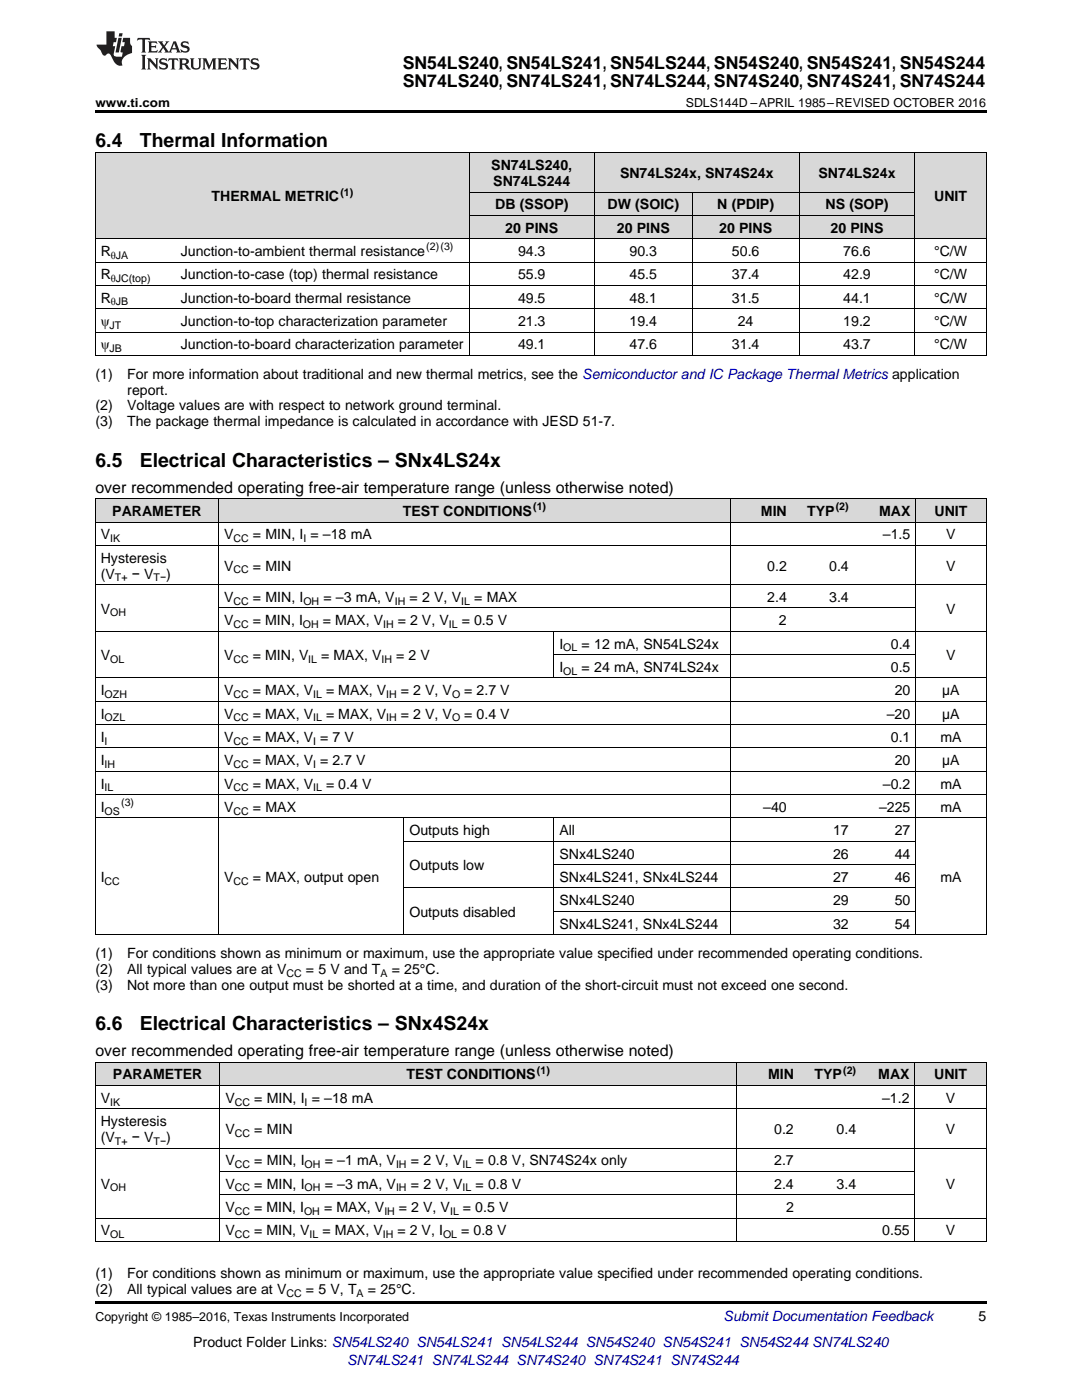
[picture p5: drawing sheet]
<svg xmlns="http://www.w3.org/2000/svg" width="216mm" height="279mm" viewBox="0 0 216 279" stroke-linecap="round" stroke-linejoin="round" font-family="sans-serif">
<defs><g id="words">
<g font-size="3.9">
<text x="19" y="29.3">6.4</text>
<text x="27.9" y="29.3">Thermal Information</text>
<text x="19" y="93.2">6.5</text>
<text x="27.9" y="93.2">Electrical Characteristics – SNx4LS24x</text>
<text x="19" y="205.6">6.6</text>
<text x="27.9" y="205.6">Electrical Characteristics – SNx4S24x</text>
</g>
<g font-size="3.5">
<text x="80.4" y="13.8">SN54LS240, SN54LS241, SN54LS244, SN54S240, SN54S241, SN54S244</text>
<text x="80.4" y="17.3">SN74LS240, SN74LS241, SN74LS244, SN74S240, SN74S241, SN74S244</text>
</g>
<g font-size="3.2">
<text x="19" y="98.3">over recommended operating free-air temperature range (unless otherwise noted)</text>
<text x="19" y="210.7">over recommended operating free-air temperature range (unless otherwise noted)</text>
</g>
<g font-size="2.8">
<text x="98" y="33.9">SN74LS240,</text>
<text x="123.7" y="35.5">SN74LS24x, SN74S24x</text>
<text x="163.3" y="35.5">SN74LS24x</text>
<text x="42.2" y="40.2">THERMAL METRIC</text>
<text x="98.4" y="37.1">SN74LS244</text>
<text x="98.8" y="41.8">DB (SSOP)</text>
<text x="121.2" y="41.8">DW (SOIC)</text>
<text x="143.1" y="41.8">N (PDIP)</text>
<text x="164.7" y="41.8">NS (SOP)</text>
<text x="186.4" y="40.2">UNIT</text>
<text x="100.8" y="46.4">20 PINS</text>
<text x="123.1" y="46.4">20 PINS</text>
<text x="143.5" y="46.4">20 PINS</text>
<text x="165.7" y="46.4">20 PINS</text>
<text x="20.1" y="51.1">R</text>
<text x="36.1" y="51.1">Junction-to-ambient thermal resistance</text>
<text x="103.4" y="51.1">94.3</text>
<text x="125.6" y="51.1">90.3</text>
<text x="146" y="51.1">50.6</text>
<text x="168.3" y="51.1">76.6</text>
<text x="186.4" y="51.1">°C/W</text>
<text x="20.1" y="55.7">R</text>
<text x="36.1" y="55.7">Junction-to-case (top) thermal resistance</text>
<text x="103.4" y="55.7">55.9</text>
<text x="125.6" y="55.7">45.5</text>
<text x="146" y="55.7">37.4</text>
<text x="168.3" y="55.7">42.9</text>
<text x="186.4" y="55.7">°C/W</text>
<text x="20.1" y="60.4">R</text>
<text x="20.1" y="65.1">ψ</text>
<text x="36.1" y="60.4">Junction-to-board thermal resistance</text>
<text x="36.1" y="65.1">Junction-to-top characterization parameter</text>
<text x="103.4" y="60.4">49.5</text>
<text x="103.4" y="65.1">21.3</text>
<text x="125.6" y="60.4">48.1</text>
<text x="125.6" y="65.1">19.4</text>
<text x="146" y="60.4">31.5</text>
<text x="147.2" y="65.1">24</text>
<text x="168.3" y="60.4">44.1</text>
<text x="168.3" y="65.1">19.2</text>
<text x="186.4" y="60.4">°C/W</text>
<text x="186.4" y="65.1">°C/W</text>
<text x="20.1" y="69.7">ψ</text>
<text x="36.1" y="69.7">Junction-to-board characterization parameter</text>
<text x="103.4" y="69.7">49.1</text>
<text x="125.6" y="69.7">47.6</text>
<text x="146" y="69.7">31.4</text>
<text x="168.3" y="69.7">43.7</text>
<text x="186.4" y="69.7">°C/W</text>
<text x="19" y="75.6">(1)</text>
<text x="25.4" y="75.6">For more information about traditional and new thermal metrics, see the Semiconductor and IC Package Thermal Metrics application</text>
<text x="19" y="81.9">(2)</text>
<text x="25.4" y="81.9">Voltage values are with respect to network ground terminal.</text>
<text x="25.4" y="78.7">report.</text>
<text x="19" y="85.1">(3)</text>
<text x="25.4" y="85.1">The package thermal impedance is calculated in accordance with JESD 51-7.</text>
<text x="20.1" y="107.6">V</text>
<text x="22.4" y="103">PARAMETER</text>
<text x="44.7" y="107.6">V</text>
<text x="50.5" y="107.6">= MIN, I = –18 mA</text>
<text x="80.4" y="103">TEST CONDITIONS</text>
<text x="151.8" y="103">MIN</text>
<text x="161" y="103">TYP</text>
<text x="175.4" y="103">MAX</text>
<text x="176.2" y="107.6">–1.5</text>
<text x="186.5" y="103">UNIT</text>
<text x="188.8" y="107.6">V</text>
<text x="20.1" y="112.3">Hysteresis</text>
<text x="44.7" y="113.9">V</text>
<text x="50.5" y="113.9">= MIN</text>
<text x="153.1" y="113.9">0.2</text>
<text x="165.5" y="113.9">0.4</text>
<text x="188.8" y="113.9">V</text>
<text x="20.1" y="115.5">(V</text>
<text x="26.3" y="115.5">− V</text>
<text x="33.2" y="115.5">)</text>
<text x="20.1" y="122.4">V</text>
<text x="44.7" y="120.1">V</text>
<text x="44.7" y="124.8">V</text>
<text x="50.4" y="124.8">= MIN, I</text>
<text x="50.5" y="120.1">= MIN, I</text>
<text x="64.4" y="124.8">= MAX, V</text>
<text x="64.6" y="120.1">= –3 mA, V</text>
<text x="79.4" y="124.8">= 2 V, V</text>
<text x="81.7" y="120.1">= 2 V, V</text>
<text x="92.1" y="124.8">= 0.5 V</text>
<text x="94.6" y="120.1">= MAX</text>
<text x="153.1" y="120.1">2.4</text>
<text x="155.4" y="124.8">2</text>
<text x="165.5" y="120.1">3.4</text>
<text x="188.8" y="122.4">V</text>
<text x="20.1" y="131.8">V</text>
<text x="44.7" y="131.8">V</text>
<text x="50.4" y="131.8">= MIN, V</text>
<text x="64.1" y="131.8">= MAX, V</text>
<text x="79.1" y="131.8">= 2 V</text>
<text x="111.6" y="129.4">I</text>
<text x="116.1" y="129.4">= 12 mA, SN54LS24x</text>
<text x="177.8" y="129.4">0.4</text>
<text x="188.8" y="131.8">V</text>
<text x="111.6" y="134.1">I</text>
<text x="116.1" y="134.1">= 24 mA, SN74LS24x</text>
<text x="177.8" y="134.1">0.5</text>
<text x="20.1" y="138.7">I</text>
<text x="20.1" y="143.4">I</text>
<text x="44.7" y="138.7">V</text>
<text x="44.7" y="143.4">V</text>
<text x="50.4" y="138.7">= MAX, V</text>
<text x="50.4" y="143.4">= MAX, V</text>
<text x="65.1" y="138.7">= MAX, V</text>
<text x="65.1" y="143.4">= MAX, V</text>
<text x="80" y="138.7">= 2 V, V</text>
<text x="80" y="143.4">= 2 V, V</text>
<text x="92.6" y="138.7">= 2.7 V</text>
<text x="92.6" y="143.4">= 0.4 V</text>
<text x="177" y="143.4">–20</text>
<text x="178.5" y="138.7">20</text>
<text x="188" y="138.7">µA</text>
<text x="188" y="143.4">µA</text>
<text x="20.1" y="148.1">I</text>
<text x="44.7" y="148.1">V</text>
<text x="50.4" y="148.1">= MAX, V = 7 V</text>
<text x="177.8" y="148.1">0.1</text>
<text x="187.6" y="148.1">mA</text>
<text x="20.1" y="152.7">I</text>
<text x="44.7" y="152.7">V</text>
<text x="50.4" y="152.7">= MAX, V = 2.7 V</text>
<text x="178.5" y="152.7">20</text>
<text x="188" y="152.7">µA</text>
<text x="20.1" y="157.4">I</text>
<text x="44.7" y="157.4">V</text>
<text x="50.4" y="157.4">= MAX, V</text>
<text x="65.1" y="157.4">= 0.4 V</text>
<text x="176.2" y="157.4">–0.2</text>
<text x="187.6" y="157.4">mA</text>
<text x="20.1" y="162">I</text>
<text x="44.7" y="162">V</text>
<text x="50.5" y="162">= MAX</text>
<text x="81.7" y="166.7">Outputs high</text>
<text x="111.6" y="166.7">All</text>
<text x="152.3" y="162">–40</text>
<text x="166.2" y="166.7">17</text>
<text x="175.4" y="162">–225</text>
<text x="178.5" y="166.7">27</text>
<text x="187.6" y="162">mA</text>
<text x="81.7" y="173.7">Outputs low</text>
<text x="111.6" y="171.3">SNx4LS240</text>
<text x="166.2" y="171.3">26</text>
<text x="178.5" y="171.3">44</text>
<text x="20.1" y="176">I</text>
<text x="44.7" y="176">V</text>
<text x="50.5" y="176">= MAX, output open</text>
<text x="111.6" y="176">SNx4LS241, SNx4LS244</text>
<text x="166.2" y="176">27</text>
<text x="178.5" y="176">46</text>
<text x="187.6" y="176">mA</text>
<text x="81.7" y="183">Outputs disabled</text>
<text x="111.6" y="180.7">SNx4LS240</text>
<text x="111.6" y="185.3">SNx4LS241, SNx4LS244</text>
<text x="166.2" y="180.7">29</text>
<text x="166.2" y="185.3">32</text>
<text x="178.5" y="180.7">50</text>
<text x="178.5" y="185.3">54</text>
<text x="19" y="191.2">(1)</text>
<text x="25.4" y="191.2">For conditions shown as minimum or maximum, use the appropriate value specified under recommended operating conditions.</text>
<text x="19" y="194.3">(2)</text>
<text x="19" y="197.5">(3)</text>
<text x="25.4" y="194.3">All typical values are at V</text>
<text x="25.4" y="197.5">Not more than one output must be shorted at a time, and duration of the short-circuit must not exceed one second.</text>
<text x="61" y="194.3">= 5 V and T</text>
<text x="78.2" y="194.3">= 25°C.</text>
<text x="22.5" y="215.4">PARAMETER</text>
<text x="81.1" y="215.4">TEST CONDITIONS</text>
<text x="153.2" y="215.4">MIN</text>
<text x="162.5" y="215.4">TYP</text>
<text x="175.3" y="215.4">MAX</text>
<text x="186.4" y="215.4">UNIT</text>
<text x="20.1" y="220.1">V</text>
<text x="45" y="220.1">V</text>
<text x="50.7" y="220.1">= MIN, I = –18 mA</text>
<text x="176" y="220.1">–1.2</text>
<text x="188.7" y="220.1">V</text>
<text x="20.1" y="224.7">Hysteresis</text>
<text x="20.1" y="227.9">(V</text>
<text x="26.3" y="227.9">− V</text>
<text x="33.2" y="227.9">)</text>
<text x="45" y="226.3">V</text>
<text x="50.7" y="226.3">= MIN</text>
<text x="154.5" y="226.3">0.2</text>
<text x="166.9" y="226.3">0.4</text>
<text x="188.7" y="226.3">V</text>
<text x="45" y="232.6">V</text>
<text x="50.7" y="232.6">= MIN, I</text>
<text x="64.8" y="232.6">= –1 mA, V</text>
<text x="82" y="232.6">= 2 V, V</text>
<text x="94.9" y="232.6">= 0.8 V, SN74S24x only</text>
<text x="154.5" y="232.6">2.7</text>
<text x="20.1" y="237.2">V</text>
<text x="45" y="237.2">V</text>
<text x="50.7" y="237.2">= MIN, I</text>
<text x="64.8" y="237.2">= –3 mA, V</text>
<text x="82" y="237.2">= 2 V, V</text>
<text x="94.9" y="237.2">= 0.8 V</text>
<text x="154.5" y="237.2">2.4</text>
<text x="166.9" y="237.2">3.4</text>
<text x="188.7" y="237.2">V</text>
<text x="45" y="241.9">V</text>
<text x="50.7" y="241.9">= MIN, I</text>
<text x="64.7" y="241.9">= MAX, V</text>
<text x="79.6" y="241.9">= 2 V, V</text>
<text x="92.4" y="241.9">= 0.5 V</text>
<text x="156.8" y="241.9">2</text>
<text x="20.1" y="246.5">V</text>
<text x="45" y="246.5">V</text>
<text x="50.7" y="246.5">= MIN, V</text>
<text x="64.3" y="246.5">= MAX, V</text>
<text x="79.3" y="246.5">= 2 V, I</text>
<text x="92" y="246.5">= 0.8 V</text>
<text x="176" y="246.5">0.55</text>
<text x="188.7" y="246.5">V</text>
<text x="19" y="255.1">(1)</text>
<text x="25.4" y="255.1">For conditions shown as minimum or maximum, use the appropriate value specified under recommended operating conditions.</text>
<text x="19" y="258.2">(2)</text>
<text x="25.4" y="258.2">All typical values are at V</text>
<text x="61" y="258.2">= 5 V, T</text>
<text x="73.4" y="258.2">= 25°C.</text>
<text x="195.3" y="263.6">5</text>
<text x="38.6" y="268.9">Product Folder Links: SN54LS240 SN54LS241 SN54LS244 SN54S240 SN54S241 SN54S244 SN74LS240</text>
</g>
<g font-size="2.8" fill="#0000c8">
<text x="144.4" y="263.6">Submit Documentation Feedback</text>
<text x="69.3" y="272.4">SN74LS241 SN74LS244 SN74S240 SN74S241 SN74S244</text>
</g>
<g font-size="2.5">
<text x="19" y="21.4">www.ti.com</text>
<text x="136.8" y="21.4">SDLS144D –APRIL 1985–REVISED OCTOBER 2016</text>
<text x="19" y="263.6">Copyright © 1985–2016, Texas Instruments Incorporated</text>
</g>
<g font-size="2.1">
<text x="67.9" y="39.1">(1)</text>
<text x="22.1" y="51.6">θJA</text>
<text x="85.1" y="50">(2)(3)</text>
<text x="22.1" y="56.3">θJC(top)</text>
<text x="21.9" y="65.6">JT</text>
<text x="22.1" y="61">θJB</text>
<text x="21.9" y="70.3">JB</text>
<text x="106.4" y="101.8">(1)</text>
<text x="166.8" y="101.8">(2)</text>
<text x="22" y="108.2">IK</text>
<text x="46.6" y="108.2">CC</text>
<text x="60.5" y="108.2">I</text>
<text x="22.9" y="116">T+</text>
<text x="30.6" y="116">T−</text>
<text x="46.6" y="114.4">CC</text>
<text x="22" y="123">OH</text>
<text x="46.6" y="120.7">CC</text>
<text x="46.6" y="125.3">CC</text>
<text x="60.4" y="125.3">OH</text>
<text x="60.5" y="120.7">OH</text>
<text x="76.4" y="125.3">IH</text>
<text x="78.8" y="120.7">IH</text>
<text x="89.6" y="125.3">IL</text>
<text x="92" y="120.7">IL</text>
<text x="112.4" y="130">OL</text>
<text x="22" y="132.3">OL</text>
<text x="46.6" y="132.3">CC</text>
<text x="61.5" y="132.3">IL</text>
<text x="76.1" y="132.3">IH</text>
<text x="112.4" y="134.7">OL</text>
<text x="20.9" y="139.3">OZH</text>
<text x="20.9" y="144">OZL</text>
<text x="46.6" y="139.3">CC</text>
<text x="46.6" y="144">CC</text>
<text x="62.5" y="139.3">IL</text>
<text x="62.5" y="144">IL</text>
<text x="77.1" y="139.3">IH</text>
<text x="77.1" y="144">IH</text>
<text x="90.2" y="139.3">O</text>
<text x="90.2" y="144">O</text>
<text x="20.9" y="148.6">I</text>
<text x="46.6" y="148.6">CC</text>
<text x="62.5" y="148.6">I</text>
<text x="20.9" y="153.3">IH</text>
<text x="46.6" y="153.3">CC</text>
<text x="62.5" y="153.3">I</text>
<text x="20.9" y="157.9">IL</text>
<text x="24.2" y="160.9">(3)</text>
<text x="46.6" y="157.9">CC</text>
<text x="62.5" y="157.9">IL</text>
<text x="20.9" y="162.6">OS</text>
<text x="46.6" y="162.6">CC</text>
<text x="20.9" y="176.6">CC</text>
<text x="46.6" y="176.6">CC</text>
<text x="57.1" y="194.9">CC</text>
<text x="75.9" y="194.9">A</text>
<text x="107.1" y="214.3">(1)</text>
<text x="168.3" y="214.3">(2)</text>
<text x="22" y="220.6">IK</text>
<text x="46.8" y="220.6">CC</text>
<text x="60.8" y="220.6">I</text>
<text x="46.8" y="226.9">CC</text>
<text x="22.9" y="228.5">T+</text>
<text x="30.6" y="228.5">T−</text>
<text x="46.8" y="233.1">CC</text>
<text x="60.8" y="233.1">OH</text>
<text x="79" y="233.1">IH</text>
<text x="92.3" y="233.1">IL</text>
<text x="22" y="237.8">OH</text>
<text x="46.8" y="237.8">CC</text>
<text x="60.8" y="237.8">OH</text>
<text x="79" y="237.8">IH</text>
<text x="92.3" y="237.8">IL</text>
<text x="46.8" y="242.4">CC</text>
<text x="60.7" y="242.4">OH</text>
<text x="76.7" y="242.4">IH</text>
<text x="89.8" y="242.4">IL</text>
<text x="22" y="247.1">OL</text>
<text x="46.8" y="247.1">CC</text>
<text x="61.8" y="247.1">IL</text>
<text x="76.4" y="247.1">IH</text>
<text x="88.4" y="247.1">OL</text>
<text x="57.1" y="258.8">CC</text>
<text x="71.2" y="258.8">A</text>
</g>
</g></defs>
<g fill="#d8d8d8">
<path d="M19 212h24.9v4.7h-24.9z"/>
<path d="M43.9 212h39.1v4.7h-39.1z"/>
<path d="M83 212h28.5v4.7h-28.5z"/>
<path d="M111.5 212h35.5v4.7h-35.5z"/>
<path d="M147 212h12.5v4.7h-12.5z"/>
<path d="M159.5 212h12.4v4.7h-12.4z"/>
<path d="M171.9 212h10.7v4.7h-10.7z"/>
<path d="M182.6 212h14.2v4.7h-14.2z"/>
<path d="M19 99.6h24.7v4.6h-24.7z"/>
<path d="M43.7 99.6h36.9v4.6h-36.9z"/>
<path d="M80.6 99.6h30v4.6h-30z"/>
<path d="M110.6 99.6h35.2v4.6h-35.2z"/>
<path d="M145.8 99.6h12.3v4.6h-12.3z"/>
<path d="M158.1 99.6h12.3v4.6h-12.3z"/>
<path d="M170.4 99.6h12.3v4.6h-12.3z"/>
<path d="M182.7 99.6h14.1v4.6h-14.1z"/>
<path d="M19 30.6h16v17.1h-16z"/>
<path d="M35 30.6h58.7v17.1h-58.7z"/>
<path d="M182.6 30.6h14.2v17.1h-14.2z"/>
<path d="M93.7 43h24.9v4.7h-24.9z"/>
<path d="M118.6 43h19.5v4.7h-19.5z"/>
<path d="M138.1 43h21.4v4.7h-21.4z"/>
<path d="M159.5 43h23.1v4.7h-23.1z"/>
<path d="M93.7 38.4h24.9v4.6h-24.9z"/>
<path d="M118.6 38.4h19.5v4.6h-19.5z"/>
<path d="M138.1 38.4h21.4v4.6h-21.4z"/>
<path d="M159.5 38.4h23.1v4.6h-23.1z"/>
<path d="M93.7 30.6h24.9v7.8h-24.9z"/>
<path d="M118.6 30.6h19.5v7.8h-19.5z"/>
<path d="M138.1 30.6h21.4v7.8h-21.4z"/>
<path d="M159.5 30.6h23.1v7.8h-23.1z"/>
</g>
<g fill="#000">
<path d="M19 22h177.8v.5h-177.8zM19 70.9l.2 .1zM93.6 70.9l.1 .1zM118.5 70.9l.1 .1zM138 70.9l.1 .1zM159.4 70.9l.1 .1zM182.5 70.9l.1 .1zM196.7 70.9l.1 .1zM19 186.5l.2 .1zM80.5 186.5l.1 .1zM110.5 186.5l.1 .1zM145.7 186.5l.1 .1z"/>
<path d="M158 186.5l.1 .1zM170.3 186.5l.1 .1zM182.6 186.5l.1 .1zM196.7 186.5l.1 .1zM19 259.7h177.8v.5h-177.8z"/>
</g>
<g fill="none" stroke="#000" stroke-width=".2">
<path d="M19 30.5h177.8M19.1 30.5v40.5M93.6 30.5v40.5M93.7 38.3h88.9M118.6 30.5v40.5M138.1 38.3v32.7M159.4 30.5v40.5M182.5 30.5v40.5M196.8 30.5v40.5M19 57h177.8M19 52.3h177.8M19 47.6h177.8"/>
<path d="M93.7 43h88.9M19 70.9h177.8M19 66.3h177.8M19 61.6h177.8M19 99.5h177.8M19.1 99.6v87M43.6 99.6v87M145.7 99.6v87M182.7 99.6v87M196.8 99.6v87M19 116.7h177.8M19 108.8h177.8"/>
<path d="M19 104.2h177.8M19 140h177.8M19 135.3h177.8M19 126h177.8M43.7 121.3h139M110.5 126v9.4M110.6 130.7h72.1M19 158.6h177.8M19 153.9h177.8M19 149.3h177.8M19 144.6h177.8M19 163.2h177.8"/>
<path d="M80.6 163.3v23.3M80.6 177.2h102.1M80.6 167.9h102.1M110.5 163.3v23.3M110.6 172.6h72.1M19 186.5h177.8M110.6 181.9h72.1M19 216.6h177.8M19 212h177.8M19.1 212v35.8M43.9 212v35.8M147 212v35.8"/>
<path d="M182.5 212v35.8M196.8 212v35.8M19 229.1h177.8M19 221.3h177.8M43.9 238.4h138.7M43.9 233.8h138.7M19 247.7h177.8M19 243.1h177.8"/>
</g>
<g fill="#231f20">
<path d="M27.5 7.6l-.1 .5 .4-.2h.6v.1v2.1l-.2 .4h1l-.3-.4v-2.1l.1-.1h.5l.5 .2-.2-.5zM29.5 8.3l.2 .3v1.5l-.2 .4h1.8l.2-.6a1.04 1.04 0 0 1-1.3 .2v-.7h.6l.3 .2v-.6l-.3 .2h-.6v-.6l.8-.1 .4 .3-.2-.5zM31.5 8.3l.9 1.1-.9 1.1h.8l-.2-.2 .5-.7 .4 .7-.2 .2h1.5l-.1-.2 .1-.4h.9l.1 .4-.2 .2h1l-.3-.3-.7-1.9h-.5l-.9 2-.8-1 .9-1h-.8l.1 .3-.3 .5-.4-.6 .2-.2zM34.7 8.6l.4 1h-.7zM36.3 8.4a.63 .63 0 0 0-.2 .7 .63 .63 0 0 0 .6 .4l.6 .2 .1 .2a.75 .75 0 0 1-.7 .4 .75 .75 0 0 1-.6-.5l.1 .7 .1-.1a1.11 1.11 0 0 0 1.5-.6 1.13 1.13 0 0 0-1.2-.8l-.1-.4a1.04 1.04 0 0 1 1.2 .2l-.2-.5-.1 .1-.5-.2zM28.2 10.9l.2 .4v2.2l-.2 .4h1l-.3-.4v-2.2l.3-.4zM29.3 11.6l.3 .4v1.5l-.3 .4h.8l-.2-.4v-1.3l1.5 1.7v-1.9l.2-.4h-.7l.2 .4v.9l-1.1-1.3zM32 11.8a.62 .62 0 0 0-.2 .7 .62 .62 0 0 0 .6 .4l.6 .1 .1 .3a.76 .76 0 0 1-.7 .3 .76 .76 0 0 1-.6-.4l.1 .7 .1-.1a1.11 1.11 0 0 0 1.5-.6 1.13 1.13 0 0 0-1.2-.8l-.1-.4a1.04 1.04 0 0 1 1.2 .2l-.2-.6-.1 .1-.5-.1zM33.7 11.6l-.2 .6a.61 .61 0 0 1 .8-.3v1.6l-.2 .4h.9l-.2-.4v-1.6a.63 .63 0 0 1 .8 .3l-.2-.6zM35.6 11.6l.3 .4v1.5l-.3 .4h1l-.2-.2v-.8l.5 .2a.76 .76 0 0 0 1.2 .7l-1-1a.58 .58 0 0 0 .6-.5 .58 .58 0 0 0-.5-.6zM36.4 11.9h.1a.45 .45 0 0 1 .5 .1 .45 .45 0 0 1 .1 .5l-.7 .2zM37.9 11.6l.2 .2a2.17 2.17 0 0 0 .3 1.9 .99 .99 0 0 0 1.6-.6v-1.1l.2-.4h-.7l.2 .2a1.92 1.92 0 0 1-.2 1.8 .6 .6 0 0 1-.9-.5v-1.1l.2-.4zM40.4 11.6l.2 .4v1.5l-.2 .4h.7l-.2-.4v-1.4l.8 1.8 .8-1.8v1.4l-.2 .4h.9l-.2-.4v-1.5l.2-.4h-.8l-.6 1.5-.6-1.5zM43.4 11.6l.2 .4v1.5l-.2 .4h1.8l.2-.6a1.04 1.04 0 0 1-1.3 .1v-.6h.5l.4 .2v-.6l-.4 .2h-.5v-.7h.8l.3 .3-.1-.6zM45.5 11.6l.2 .4v1.5l-.2 .4h.7l-.2-.4v-1.3l1.5 1.7v-1.9l.2-.4h-.7l.2 .4v.9l-1.1-1.3zM47.9 11.6l-.1 .6a.61 .61 0 0 1 .8-.3v1.6l-.3 .4h1l-.3-.4 .1-1.6a.63 .63 0 0 1 .7 .3l-.1-.6zM50.2 11.8a.62 .62 0 0 0-.2 .7 .62 .62 0 0 0 .6 .4l.6 .1 .2 .3a.76 .76 0 0 1-.8 .3 .76 .76 0 0 1-.6-.4l.1 .7 .2-.1a1.11 1.11 0 0 0 1.5-.6 1.13 1.13 0 0 0-1.3-.8l-.1-.4a1.04 1.04 0 0 1 1.2 .2l-.1-.6-.2 .1-.5-.1z"/>
<path d="M21.2 6.3v2.6h-1.9l.1 .4 .7 .9a.91 .91 0 0 0 1 .8 .56 .56 0 0 1 .5-.3 .56 .56 0 0 1 .5 .3l.4 .8a1.53 1.53 0 0 0 1.9 1.2 1.54 1.54 0 0 1 1-2.1l.9-.3v-1.4a1.52 1.52 0 0 1-.3-1.6h-1.4l-.2 .8h.5l-.2 .8h-.4l-.2 1v.2l.4 .1-.2 .8a1.93 1.93 0 0 1-1.6-.3l.3-1.8h-.5l.2-.8h.4l.2-.8h-.4v-1.3zM23.6 7.6l-.6 2.9h.7l.6-2.9zM23.8 6.6l-.1 .7h.6l.2-.7z"/>
</g>
<use href="#words"/>
</svg>
